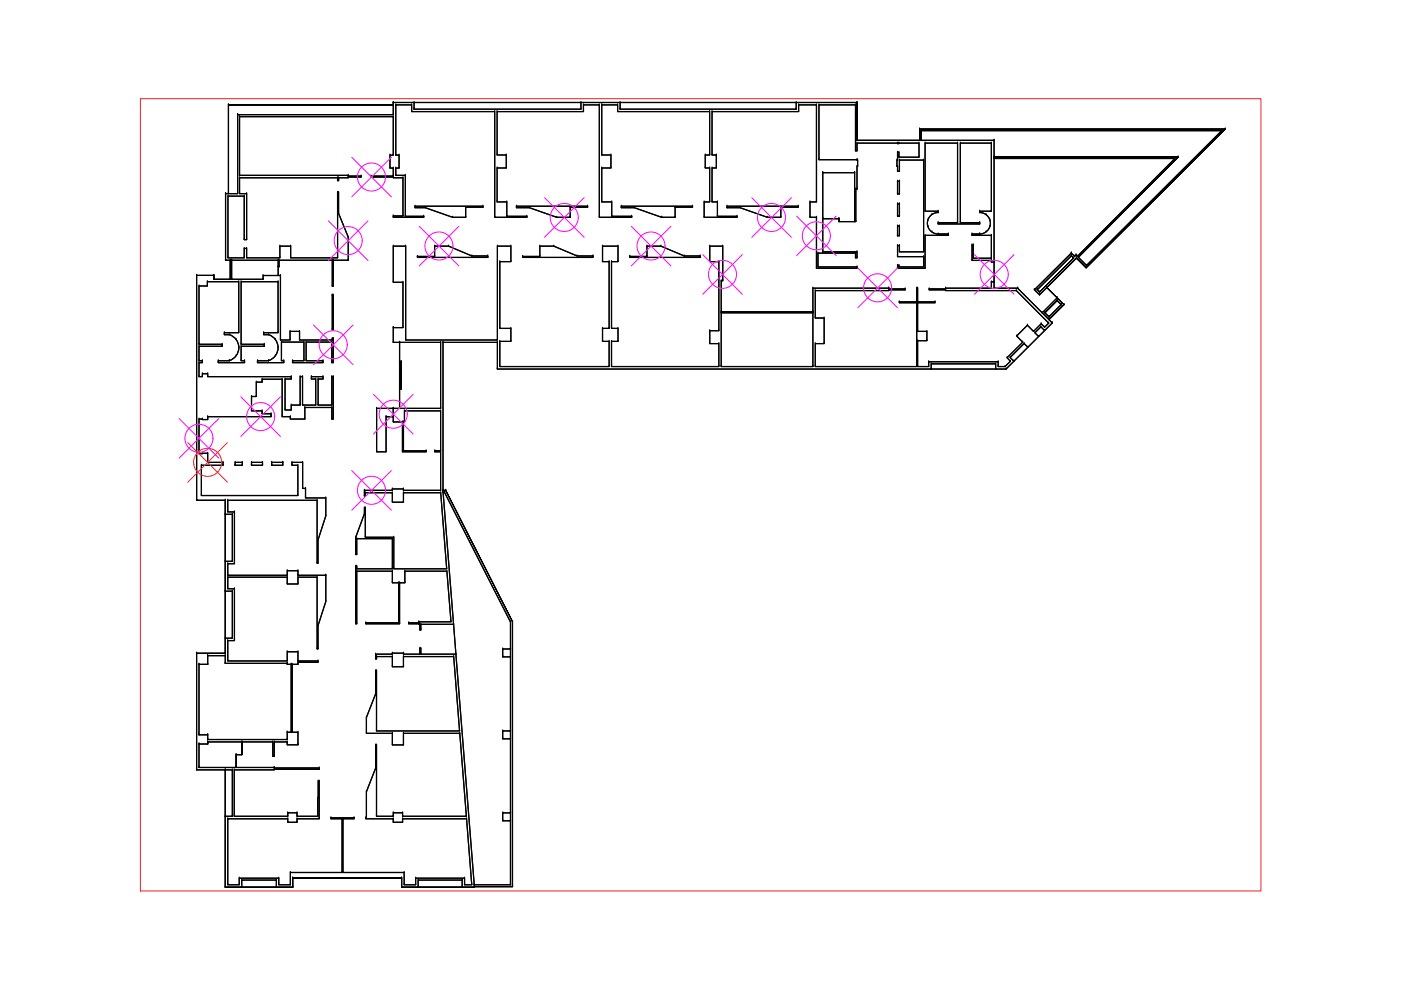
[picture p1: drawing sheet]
<svg xmlns="http://www.w3.org/2000/svg" width="297mm" height="210mm" viewBox="0 0 297 210" stroke-linecap="round" stroke-linejoin="round" font-family="sans-serif">
<!-- layer: 0 -->
<g fill="none" stroke="#000" stroke-width=".25">
<path d="M48.4 22.2h.1M50.4 24.3h.1M50.8 24.7h.1M50.8 37.2h.1M50.8 37.7h.1M71.6 38.3h.1M71.6 37.7h.1M71.8 37.7h.1M71.8 38.3h.1M73.8 37.2h.1M73.8 37.3h.1M73.8 37.5h.1"/>
<path d="M73.8 37.7h.1M76.6 37.3h.1M76.6 37.5h.1M78.6 37.5h.1M78.6 37.3h.1M82.7 35.6h.1M82.7 32.9h.1M83.4 24.3h-33v16.8M83.4 21.7h98.3zM83.4 22.2v2.1h-33v16.8h-2M83.4 22.2h-35v18.9v-18.9h35v-.5v2.6M83.4 37.7h.1"/>
<path d="M83.4 37.5h.1M83.4 37.3h.1M83.4 35.6h.1M83.4 32.9h.1M83.4 24.7h.1M83.4 24.3h.1M83.4 21.7h.1M83.4 22.2h.1M83.9 22.2h.1M83.9 32.9h.1M83.9 35.6h.1M83.9 37.2h.1"/>
<path d="M84.6 32.9h.1M84.6 35.6h.1M85.4 37.7h.1M85.9 37.2h.1M87.3 23.7h.1M87.3 22.2h.1M87.8 21.7v1.4h35.4v-1.4M87.8 23.1h.1M87.8 21.7h.1M104.9 23.7h.1M105.4 23.7h.1M105.4 32.9h.1"/>
<path d="M105.4 35.6h.1M107.3 32.9h.1M107.3 35.6h.1M123.2 23.1h.1M123.2 21.7h.1M123.7 22.2h.1M123.7 23.7h.1M127.1 22.2h.1M127.6 22.2h3.3v1.5h19.6v9.2h-1v2.7h1v7.2h-1.2v3.3h7v-.2h-4.2v-3.1h-1.1v-7.2h.9v-2.7h-.9v-9.2h18.3v-1.5h3.8v20.6h-1.4v3.3h1.4v10.8h8.6v-.3h-8.3v-2.9h8v1h.3v-1.3h-7.3M127.6 22.2v10.7h1.9v2.7h-1.9v7.2h2.1v3.1h4.2v.2h-6.8v-23.9h-3.4v1.5h-18.3v9.2h1.9v2.7h-1.9v7.2h2v3.1h4.3v.2h-6.8v-22.4h-17.6v-1.5h-3.4v10.7h.7v2.7h-.7v1.6h2v8.7h3.9v.2h-6.4v-.3h2v-8.1l-6.8-.2v-.2h4.8v-1.7h-.7v-2.7h.7v-8.2h-32.6v12.5h23v.1h2.8v.2l-4.8 .2v.6h-.2v-.6h-20.8v3.4h1.5v9.7h-.5v-9.2h-3.5v13.1h3.5v-2h.5v2h7v-2.5h2.3v2.5h10v-13.9h.2v4.4l2 5.1v4.9h-3.1v5.5h-.3v-5.5h-11.2v1.4h-.2M127.6 22.2h.1M127.6 32.9h.1"/>
<path d="M127.6 35.6h.1M129.5 32.9h.1M129.5 35.6h.1M130.9 22.2h.1M130.9 23.7h.1M131.5 21.7v1.4h37.3v-1.4M131.5 23.1h.1M131.5 21.7h.1M149.5 32.9h.1M149.5 35.6h.1M150.5 23.7h.1M150.5 32.9h.1"/>
<path d="M150.5 35.6h.1M151 35.6h.1M151 32.9h.1M151 23.7h.1M151.9 35.6h.1M151.9 32.9h.1M168.8 23.1h.1M168.8 21.7h.1M169.3 23.7h.1M169.3 22.2h.1M173.1 22.2h.1M173.6 33.9h.1"/>
<path d="M173.6 22.2h.1M174.4 36.6h6.8v3.5M174.4 36.6h.1M174.4 36.6v16.8M181.2 36.6v3.5h.5M181.2 36.6h-6.8v9.8M181.2 36.6h.1M181.4 22.2h.1M181.4 32h.1M181.7 29.8v-8.1v8.1M181.7 35.3h.1M181.7 33.9h.1"/>
<path d="M181.7 32h.1M181.7 30.3h.1M181.7 29.8h.1M181.7 21.7h.1M181.8 35.3h.1M181.8 33.9h.1M190.2 33.9h.1M190.2 35.3h.1M190.3 38.4h.4v2.7h-.4zM190.3 38.4h.1M190.3 30.3h.1M190.3 30.5h.1"/>
<path d="M190.3 32.3h.1M190.3 33.9h.1M190.3 35.3h.1M190.3 36.3h.1M190.6 30.5h.1M190.6 30.3h.1M190.6 33.3h.1M190.6 32.3h.1M190.7 38.4h.1M190.7 36.3h.1M190.7 33.9h.1M194.8 30.3h.1"/>
<path d="M194.8 33.3h.1M195 29.8h.3v-2.1v2.1M195 29.8h-13.3h29.1M195 29.8h.1M195 27.4h.1M195.3 29.8h15.5v3.5M195.3 27.7h63.7h-63.7M195.3 27.7h.1M195.3 29.8h.1M195.8 33.9h.1M196.1 30.3h.1M203 30.3h.1"/>
<path d="M203.6 30.3h.1M210.2 30.3h.1M210.8 33.6h38.3l-20.7 20.7-.3-.2-.3 .2-.7-.6-7.8 7.7 1.1 1.1M210.8 29.8v31.3M210.8 29.8h.1M210.8 33.6h.1M210.8 33.3h.1M210.8 33.3v.3M249.1 33.6h.1M249.8 33.3h-39h39M249.8 33.3h.1M259 27.7l-28.6 28.6 28.6-28.6"/>
<path d="M259 27.7h.1M259.8 27.4h.1M41.7 58.4h.1M44 59.7h.1M45.3 59.2h.1M45.3 58.4h.1M47.8 55.2h1v4v-4M47.8 41.1v14.1h11.2M47.8 41.1h.1M47.8 55.2h.1M47.8 41.1h2.6M48.3 41.6h.1"/>
<path d="M48.3 54.7h.1M48.4 41.1h-.6v14.1M48.4 41.1h.1M48.8 55.2h.3v4h-.3M48.8 59.2h-3.5v-.8h-3.6v47.7h6.1h-6.1v-47.7h3.6v.8h10.5M48.8 59.2h.1M48.8 55.2h.1M49.1 55.2h9.9v3.2h-3.2v.8h-6.7zM49.1 55.2h.1M49.1 59.2h.1M50.4 41.1h.1M50.6 59.7h.1"/>
<path d="M50.8 41.1h.1M51.1 59.7h.1M51.8 50.8h.1M51.8 41.6h.1M51.8 54.7h.1M51.8 52.7h.1M52.3 41.1h.1M52.3 50.8h.1M52.3 52.7h.1M52.3 54.7h.1M55.8 59.2v-.8h3.7v13.7h2v-1.8h2v1.8h6.9v-.3h.3v5.1h-.4v-4.4h-5.4v4h3.6v.4h-6.5v-.4h2.4v-4h-4.7v4h.5v.4h-5.6v-.4h2.3M55.8 58.4h.1"/>
<path d="M55.8 59.2h.1M59 59.7h.1M59 55.2v3.2M59 58.4h.5v13.7h2v-1.8h2v1.8h6.9v-.3h.3v5.1h-.4v-4.4h-5.4v4h3.6v.4h-6.5v-.4h2.4v-4h-4.7v4h.5v.4h-5.6v-.4h2.3M59 56.6h.1M59 55.2h.1M59 58.4h.1M59.2 55.2h.1M59.2 56.6h.1M59.3 54.7h.1M59.3 52.2h.1M59.5 58.4h.1"/>
<path d="M61.6 52.2h.1M61.6 54.7h.1M70.4 55.2h.1M70.7 55.2h.1M71.6 54.7h.1M71.6 40.8h.1M71.8 40.8h.1M71.8 45.2h.1M73.8 50.3h.1M73.8 55.2h.1M83.4 59.9h.1M83.4 52.2h.1"/>
<path d="M83.4 46.1h.1M83.4 45.8h.1M85.4 59.9h.1M85.4 45.8h.1M85.9 45.9h.1M86 52.2h.1M88 43.7h14.4v.2h-3.7v2.2h-2.7l-5.8-2.1h-2.2zM88 43.7h.1M88 44h.1M88.5 54.4h3.6v-2.2h3l4.9 2.1h3.4v.3h-14.9zM88.5 54.6h.1M88.5 54.4h.1"/>
<path d="M89.8 45.9h.1M89.8 46.1h.1M90.2 44h.1M92.1 52.2h.1M92.1 54.4h.1M95.1 52.2h.1M96 46.1h.1M98.7 46.1h.1M98.7 43.9h.1M100 54.3h.1M102.4 43.9h.1M102.4 43.7h.1"/>
<path d="M103.4 54.6h.1M103.4 54.3h.1M104.9 46.1h.1M105.4 42.8h.1M105.5 52.2h.1M106 55.5h.1M107.4 42.8h.1M107.4 45.9h.1M108.3 52.2h.1M108.3 55.5h.1M109.5 43.7h15.1v.2h-3.7v2.2h-2.9l-5.7-2.1h-2.8zM109.5 43.7h.1"/>
<path d="M109.5 44h.1M110.8 54.4h3.7v-2.2h2.9l5 2.1h3.3v.3h-14.9zM110.8 54.6h.1M110.8 54.4h.1M111.7 45.9h.1M111.7 46.1h.1M112.3 44h.1M114.5 54.4h.1M114.5 52.2h.1M117.4 52.2h.1M118 46.1h.1M120.9 46.1h.1"/>
<path d="M120.9 43.9h.1M122.4 54.3h.1M124.6 43.9h.1M124.6 43.7h.1M125.7 54.6h.1M125.7 54.3h.1M127.1 46.1h.1M127.6 42.8h.1M127.7 55.5h.1M127.7 52.2h.1M129.1 55.5h.1M129.7 55.5h.1"/>
<path d="M129.7 42.8h.1M129.7 45.9h.1M131 52.2h.1M131 55.5h.1M131.7 43.7h15.1v.2h-3.7v2.2h-2.8l-5.8-2.1h-2.8zM131.7 44h.1M131.7 43.7h.1M133.5 54.4h3.7v-2.2h2.9l5 2.1h3.3v.3h-14.9zM133.5 54.4h.1M133.5 54.6h.1M133.9 45.9h.1M133.9 46.1h.1"/>
<path d="M134.5 44h.1M137.2 54.4h.1M137.2 52.2h.1M140.1 52.2h.1M140.3 46.1h.1M143.1 46.1h.1M143.1 43.9h.1M145.1 54.3h.1M146.8 43.9h.1M146.8 43.7h.1M148.4 54.6h.1M148.4 54.3h.1"/>
<path d="M149.3 42.8h.1M149.3 46.1h.1M150.5 42.8h.1M150.5 55.5h.1M150.5 52.2h.1M151 42.8h.1M152.1 45.9h.1M152.1 42.8h.1M152.4 55.5h.1M152.9 59.5h.3v-7.3h-2.7v3.3h1.9v14.6h-1.9v2.7h1.9v4.9h-22.7v-5.3h1.3v-2.8h-1.3v-14.1h1.3v-3.3h-3.3v3.3h1.4v14.1h-1.4v2.8h1.4v5.3h-23.1v-5.3h2.3v-2.8h-2.3v-14.1h2.3v-3.3h-2.8v19.9h-19.5v-19.9h-2.6v7.7h2v9.6h-2v3.1M152.9 59.5v18.2h19.4M152.9 59.5h.1"/>
<path d="M153.2 52.2h.1M153.2 59.5h.1M154.1 43.7h15.1v.2h-3.6v2.2h-2.9l-5.8-2.1h-2.8zM154.1 43.7h.1M154.1 44h.1M156.3 46.1h.1M156.3 45.9h.1M156.9 44h.1M162.7 46.1h.1M165.6 43.9h.1M165.6 46.1h.1M169.2 43.9h.1"/>
<path d="M169.2 43.7h.1M171.7 42.8h.1M171.7 46.1h.1M173.1 42.8h.1M173.1 46.1h.1M173.1 56.9h.1M173.4 56.6h.1M173.4 53.7h.1M174.4 46.4v7h7.3v1.3h-.3v-1h-8v2.9h8.3v.3h-8.6v-10.8h-1.4v-3.3h1.4v-20.6h-3.8v1.5h-18.3v9.2h.9v2.7h-.9v7.2h1.1v3.1h4.2v.2h-7v-3.3h1.2v-7.2h-1v-2.7h1v-9.2h-19.6v-1.5h-3.3v10.7h1.9v2.7h-1.9v7.2h2.1v3.1h4.2v.2h-6.8v-23.9h-3.4v1.5h-18.3v9.2h1.9v2.7h-1.9v7.2h2v3.1h4.3v.2h-6.8v-22.4h-17.6v-1.5h-3.4v10.7h.7v2.7h-.7v1.6h2v8.7h3.9v.2h-6.4v-.3h2v-8.1l-6.8-.2v-.2h4.8v-1.7h-.7v-2.7h.7v-8.2h-32.6v12.5h23v.1h2.8v.2l-4.8 .2v.6h-.2v-.6h-20.8v3.4h1.5v9.7h-.5v-9.2h-3.5v13.1h3.5v-2h.5v2h7v-2.5h2.3v2.5h10v-13.9h.2v4.4l2 5.1v4.9h-3.1v5.5h-.3v-5.5h-11.2v1.4h-.2M174.4 46.4h3.5v.6v-.6zM174.4 46.4h.1M174.4 53.4h.1"/>
<path d="M177.9 46.4h.1M177.9 47h.1M181.2 40.1h.2v6.9h-.2M181.2 47h-3.3h3.3M181.2 47h.2v-6.9h.3l.1-6.2h-8.2v-11.7h7.8v9.8h.3v-1.7h13.1v3h-4.2v-1h-.3l-.1 3h.1v1h.4v-2.4h5.1v19.5h-5.1v-1.3h-.4v2.3h5.5v2.2h-5.2v-.3h-.3v.6h5.8v-7h5v-.3h-2.2M181.2 40.1v6.9v-6.9M181.2 40.1h.1M181.2 47h.1M181.4 53.7h.1M181.4 54.7h.1M181.4 47h.1M181.4 40.1h.1"/>
<path d="M181.7 40.1l.1-6.2h-8.2v-11.7h7.8v9.8h.3v-1.7h13.1v3h-4.2v-1h-.3l-.1 3h.1v1h.4v-2.4h5.1v19.5h-5.1v-1.3h-.4v2.3h5.5v2.2h-5.2v-.3h-.3v.6h5.8v-7h5v-.3h-2.2M181.7 56.9h.1M181.7 56.6h.1M181.7 54.7h.1M181.7 53.4h.1M181.7 40.1h.1M190.3 43.2h.4v2.6h-.4zM190.3 47.9h.4v2.1h-.4zM190.3 41.1h.1M190.3 43.2h.1M190.3 45.8h.1M190.3 52.1h.1"/>
<path d="M190.3 54.4h.1M190.3 56.3h.1M190.3 56.9h.1M190.3 50h.1M190.3 47.9h.1M190.6 56.6h.1M190.6 56.3h.1M190.7 41.1h.1M190.7 45.8h.1M190.7 43.2h.1M190.7 53.4h.1M190.7 52.1h.1"/>
<path d="M190.7 50h.1M190.7 47.9h.1M195.8 53.4h.1M195.8 54.4h.1M195.8 56.6h.1M196.1 56.9h.1M196.1 49.9h.1M196.1 44.8h.1M196.8 46.6h.1M196.8 48h.1M197.6 45.5h.1M197.6 49.2h.1"/>
<path d="M198.9 45.1a2.28 2.28 0 0 0-2.3 2.2 2.28 2.28 0 0 0 2.3 2.3M198.9 45.1h.1M198.9 45.1v-.3h-2.8v-14.5h6.9v16.9h-4.1v.3h8.8v-.3h-4.1v-16.9h6.6v14.5h-2.5v.3M198.9 49.6h.1M198.9 44.8h.1M198.9 47.2h.1M198.9 47.5h.1M201.1 49.9h.1M201.1 49.6h.1M203 47.2h.1M203.6 47.2h.1M206.1 49.6h.1"/>
<path d="M206.1 49.9h.1M206.1 51.9h.1M206.1 55.2h.1M206.4 54.8h.1M206.4 51.9h.1M207.7 45.1a2.28 2.28 0 0 1 2.3 2.2 2.28 2.28 0 0 1-2.3 2.3M207.7 49.6h.1M207.7 49.6h-1.6v.3h4.1v4.9h-3.8v-2.9h-.3v3.3h4.1v.4h.6M207.7 47.5h.1M207.7 47.2h.1M207.7 44.8h.1M207.7 45.1h.1"/>
<path d="M209 49.2h.1M209 45.5h.1M209.9 48h.1M209.9 46.6h.1M210.2 59.8v1.3h-9.7v.1h-3.5v.3h3.5v.1h15l6.8 6.9-.8 .9-.7-.8-1.7 1.7-1.3-1.3-2.3 2.2 1.3 1.4-3.3 3.3 .7 .7-1.1 1.1h-1.5v-1h-14.7v1h-2.4v-5.5h2v-1.9h-2v-6.1h3.7v-.2h-3.7v-2.9h-.1v2.9h-3.7v.2h3.7v13.5h-21.5v-4.9h1.8v-5.4h-1.8v-5.8h15.5v-.1h3.5v-.3h-3.5v-.1h-16.1v5h-19.4v-6.6h.3v-7.3h-2.7v3.3h1.9v14.6h-1.9v2.7h1.9v4.9h-22.7v-5.3h1.3v-2.8h-1.3v-14.1h1.3v-3.3h-3.3v3.3h1.4v14.1h-1.4v2.8h1.4v5.3h-23.1v-5.3h2.3v-2.8h-2.3v-14.1h2.3v-3.3h-2.8v19.9h-19.5v-19.9h-2.6v7.7h2v9.6h-2v3.1h1.3M210.2 59.8h.1M210.2 44.8h.1M210.2 49.9h.1M210.2 54.8h.1M210.2 55.2h.1M210.2 55.6h.1M210.2 59.8h.6"/>
<path d="M210.8 59.8h-.6v1.3h-9.7v.1h-3.5v.3h3.5v.1h15l6.8 6.9-.8 .9-.7-.8-1.7 1.7-1.3-1.3-2.3 2.2 1.3 1.4-3.3 3.3 .7 .7-1.1 1.1h-1.5v-1h-14.7v1h-2.4v-5.5h2v-1.9h-2v-6.1h3.7v-.2h-3.7v-2.9h-.1v2.9h-3.7v.2h3.7v13.5h-21.5v-4.9h1.8v-5.4h-1.8v-5.8h15.5v-.1h3.5v-.3h-3.5v-.1h-16.1M210.8 59.8h.1M210.8 55.6h.1M227.1 54.2l.5 .5-.5-.5M227.1 53.7h.1M227.1 54.2h.1M227.6 54.7l-7.2 7.2 7.2-7.2M227.6 54.7h.1M227.8 54.3h.1M228.1 54.1h.1M228.2 54.7h.1M228.4 54.3h.1"/>
<path d="M228.6 54.6l21.2-21.3-21.2 21.3M228.6 54.6h.1M230.3 56.8h.1M230.4 56.3l-1.8-1.7 1.8 1.7M230.4 56.3h.1M42.2 79.9h.1M42.2 76.9h.1M42.2 76.5h.1M42.2 73.4h.1M42.2 73h.1M42.2 60.6h.1M42.9 79.2h.1"/>
<path d="M42.9 79.9h.1M42.9 76.9h.1M42.9 76.5h.1M44 60.6h.1M44 79.9h.1M44 79.2h.1M46.3 76.5h.1M46.3 76.9h.1M47.1 73.4h.1M47.1 73h.1M47.6 70.5h.1M47.6 71h.1"/>
<path d="M48.6 70.9a2.89 2.89 0 0 1 2 2.8 2.89 2.89 0 0 1-2 2.8M48.6 71h-1v-.5h3v-10.8h-6.6v.9h-1.8v12.4h4.9v.4h-4.9v3.1h.7v.4h-.7v3h.7v-.7h1.1v.7h17.8v.5h-1.4v6.5h1.4v-1h1.8v-6h.5v6h2.8v-5.5h-.9v-.5h2.5v.5h-1.1v5.5h2.9v-6h.4v9h-.4v-2.5h-5.7v2.5h-3v-.6h-1.8v-7.9h-4.2v.6h-1.3v3.1h-1v3h2.3v.6h1.9v.6h-13.5v.7l-1.8-.1v7.3l1.8-.1v1.9h3.3v.7h-4.6v6.4h20.4v-6.4h-1.2v-.7h2.3v5.6h.6v2h4.3v3.8l-1.7 5.1v4.9h-.2v-13.3h-18.9v2.4h1.4v11h-1.4v2.5h12.6v-1h2.3v1h5.9M48.6 76.5h.1M48.6 71h-1v-.5h3v-10.8h-6.6v.9h-1.8v12.4h4.9v.4h-4.9v3.1h.7v.4h-.7v3h.7v-.7h1.1v.7h17.8v.5h-1.4v6.5h1.4v-1h1.8v-6h.5v6h2.8v-5.5h-.9v-.5h2.5v.5h-1.1v5.5h2.9v-6h.4v9h-.4v-2.5h-5.7v2.5h-3v-.6h-1.8v-7.9h-4.2v.6h-1.3v3.1h-1v3h2.3v.6h1.9v.6h-13.5v.7l-1.8-.1v7.3l1.8-.1v1.9h3.3v.7h-4.6v6.4h20.4v-6.4h-1.2v-.7h2.3v5.6h.6v2h4.3v3.8l-1.7 5.1v4.9h-.2v-13.3h-18.9v2.4h1.4v11h-1.4v2.5h12.6v-1h2.3v1h5.9v5.5l-1.7 5.2v4.9h-.2v-15.2h-4v1.4h-2.3v-1.4h-12.6v2.4h1.4v11h-1.4v4.3h12.6v-1.9h2.3v1.9h4.2v.3h-4.2v.5h-1.2v14.4h1.2v2.6h-2.3v-.6h-2.7v3.1h-.4v-3.1h-6.5M48.6 71h.1M50.1 75.4h.1M50.1 72h.1M50.6 70.5h.1M50.7 73.7h.1M51.1 76.5h.1M51.1 73.4h.1M51.1 73h.1"/>
<path d="M51.8 76.9h.1M51.8 76.5h.1M54.6 76.5h.1M54.6 76.9h.1M55.9 70.5h.1M55.9 71h.1M56 73.4h.1M56 73h.1M56.9 70.9a2.89 2.89 0 0 1 2.1 2.8 2.89 2.89 0 0 1-2.1 2.8M56.9 71h-1v-.5h3.1v-10.8h-7.9v13.3h4.9v.4h-4.9v3.1h.7v.4h-5.5v-.4h2.3M56.9 76.5h.1M56.9 71h.1"/>
<path d="M58.4 75.4h.1M58.4 72h.1M59 70.5h.1M59 73.7h.1M59.5 72.1h.1M59.7 76.5h.1M59.7 72.5h.1M60.2 76.9h.1M60.2 76.5h.1M61.5 70.3h.1M61.5 72.1h.1M61.8 79.9h.1"/>
<path d="M62 76.5h.1M62 76.9h.1M63.5 72.1h.1M63.5 70.3h.1M63.6 79.9h.1M64.1 79.9h.1M64.4 72.5h.1M64.4 76.5h.1M64.9 76.5h.1M64.9 72.5h.1M66 79.9h.1M68.5 79.9h.1"/>
<path d="M68.5 76.9h.1M68.5 76.5h.1M70.3 79.9h.1M70.3 72.5h.1M70.3 76.9h.1M70.4 62.6h.3v7.3h-.3zM70.4 62.6h.1M70.4 69.9h.1M70.4 60.7h.1M70.4 71.8h.1M70.4 72.1h.1M70.7 69.9h.1"/>
<path d="M70.7 62.6h.1M70.7 60.7h.1M70.7 79.9h.1M70.7 76.9h.1M70.7 71.8h.1M83.4 69.5h.1M83.4 72.6h.1M83.4 72.6h10M84.7 76.7v-4.1v4.1M84.7 76.7h.3v5.8h-.3h.3v-5.8zM84.7 72.6h8.7v14M84.7 72.6h.1"/>
<path d="M84.7 76.7h.1M84.7 76.7v5.8M85 76.7h.1M85.4 69.5h.1M86 72.1h.1M93.4 72.6v14h-13.6M93.4 72.6h.1M93.9 72.6h11.6v5.6M93.9 72.6h.1M93.9 72.6v31.5M105.5 72.6v5.6h107.8M105.5 72.6h-11.6v31.4"/>
<path d="M105.5 72.1h.1M105.5 72.6h.1M105.5 78.2h.1M106 69.6h.1M106 72.4h.1M106 77.7h.1M108.3 69.6h.1M108.3 72.4h.1M127.7 72.4h.1M127.7 69.6h.1M129.1 77.7h.1M129.1 72.4h.1"/>
<path d="M129.1 69.6h.1M129.7 69.6h.1M129.7 72.4h.1M129.7 77.7h.1M131 69.6h.1M131 72.4h.1M150.5 72.8h.1M150.5 70.1h.1M152.4 77.7h.1M152.4 72.8h.1M152.4 70.1h.1M152.9 66.3v-.2h19.4v.2"/>
<path d="M152.9 66.3h19.4h-19.4v11.4M152.9 77.7h.1M152.9 66.3h.1M152.9 66.1h.1M172.3 66.3v11.4h-19.4M172.3 66.3h.1M172.3 61.1h.1M172.3 77.7h.1M172.3 66.1h.1M172.3 61.1v16.6M172.9 61.6h.1M172.9 67.4h.1"/>
<path d="M172.9 72.8h.1M172.9 77.7h.1M174.7 67.4h.1M174.7 72.8h.1M188.4 61.1h.1M188.4 61.2h.1M188.4 61.5h.1M188.4 61.6h.1M190.7 64.2h.1M190.7 64h.1M191.9 61.2h.1M191.9 61.5h.1"/>
<path d="M194.4 77.7h.1M194.4 64.2h.1M194.4 64h.1M194.4 61.1h.1M194.5 61.1h.1M194.5 64h.1M194.5 64.2h.1M194.5 70.3h.1M194.5 72.2h.1M194.5 77.7h.1M196.5 70.3h.1M196.5 72.2h.1"/>
<path d="M196.9 77.7h.1M196.9 76.7h.1M197 61.5h.1M197 61.2h.1M197.4 78.2v-1.1h13.7v1.1M197.4 78.2h.1M197.4 77.1h.1M198.2 64h.1M198.2 64.2h.1M200.5 61.6h.1M200.5 61.5h.1M200.5 61.2h.1"/>
<path d="M200.5 61.1h.1M210.2 61.1h.1M210.8 61.1h.1M210.8 61.1h5M211.1 77.1h.1M211.1 78.2h.1M211.6 76.7h.1M211.6 77.7h.1M213.1 77.7h.1M213.3 78.2h.1M213.5 75.9h.1M214.2 75.8h.1"/>
<path d="M214.2 76.6h.1M215 76.6h.1M215.5 61.6h.1M215.5 71.2h.1M215.8 61.1l7.3 7.4-9.8 9.7M215.8 61.1h.1M216.8 72.6h.1M217.1 72.8h.1M217.8 69h.1M217.9 73.6l-.8-.8-2.9 3 .8 .8M217.9 73.6h.1M219.1 70.3h.1"/>
<path d="M219.3 61.4h.1M219.4 70.6h.1M219.9 61.4l7.2-7.2-7.2 7.2M219.9 61.4h.1M220.2 71.3h.1M220.4 61.9l-.5-.5 .5 .5M220.4 62.5h.1M220.4 61.9h.1M220.7 69.3h.1M220.8 68.6h.1M221 66.3h.1M221.5 70.1l-.8-.8-1.3 1.3 .8 .7"/>
<path d="M221.5 70.1h.1M221.5 69.4h.1M221.5 66.3l2.6-2.6-2.6 2.6M221.5 66.3h.1M222 61l-1.6 1.5-1.1-1.1 7.8-7.7 .7 .6 .3-.2 .3 .2 20.7-20.7h-38.3v27.5h5l5.2 5.2 3.1-3.1M222 61l3.6 3.6zM222 61l6.2-6.3 2.1 2.1 29.5-29.4h-64.8v2.4v-2.4h64.8l-29.5 29.4-2.1-2.1-7.8 7.8M222 61h.1M222.3 68.5h.1M222.4 67.2l-.9-.9 .9 .9M222.4 67.8l3.2-3.2-3.2 3.2 .7 .7M222.4 67.8h.1"/>
<path d="M222.4 67.2h.1M223.1 68.5l-9.8 9.7h-107.8M223.1 68.5h.1M224.1 63.7l.9 .9-.9-.9M224.1 63.2l-3.1 3.1 1.4 1.5M224.1 63.2h.1M224.1 63.7h.1M225 64.6l-2.6 2.6 2.6-2.6M225 64.6h.1M225.6 64.6h.1M42.2 96.2h.1M42.2 88.9h.1"/>
<path d="M42.7 98.7h.1M42.9 96.1h.1M42.9 96.2h.1M42.9 88.9h.1M42.9 89h.1M44 98h.1M44 96.1h.1M44 89h.1M44 88.3h.1M47.3 98.7h.1M47.3 98h.1M49.9 98h1.5v.7h-1.5z"/>
<path d="M49.9 98.7h.1M49.9 98h.1M51.4 98.7h.1M51.4 98h.1M53.3 98h2.4v.7h-2.4zM53.3 98.7h.1M53.3 98h.1M53.3 87.1h.1M53.3 84.1h.1M54.3 84.1h.1M54.3 81h.1M55.6 87.7h.1"/>
<path d="M55.6 87.1h.1M55.6 81h.1M55.6 80.4h.1M55.7 98.7h.1M55.7 98h.1M57.5 88.3h.1M57.5 87.7h.1M57.6 98h2.4v.7h-2.4zM57.6 98h.1M57.6 98.7h.1M59.8 80.4h.1M59.8 88.3h.1"/>
<path d="M60 98h.1M60 98.7h.1M60.4 86.9h.1M60.4 80.4h.1M61.6 88.3h.1M61.6 88.9h.1M61.8 85.9h.1M61.8 86.9h.1M61.8 80.4h.1M61.9 98h.1M61.9 98.7h.1M63.1 98.7h.1"/>
<path d="M63.6 85.9h.1M64.1 85.9h.1M64.2 98h.1M64.6 88.9h.1M64.6 86.4h.1M66 80.4h.1M66.9 80.4h.1M66.9 85.9h.1M67.4 85.9h.1M67.4 80.4h.1M68.5 80.4h.1M70.3 86.4h.1"/>
<path d="M70.3 88.9h.1M70.3 85.9h.1M70.7 88.9h.1M79.8 86.6v9.2h2.1v-7.4h1.5M79.8 95.8h.1M79.8 86.6h.1M81.9 88.4h.1M81.9 95.8h.1M83.4 88.4v-1.8v2.9h1.9v6.3h5v-.2h-4.8v-6.1h.3v-2.4h7.6v8.5h-1.2v.2h1.2v8.2h-7.9v-.3h-2.3v.3h-5.9v1.2h.2v-.7h5.7v2h2.3v-2h7.9l1.3 16.1h-11.2v-6.7h-6v-6.2h-.2v1.2l-1.9 5v3.7h.2v-3.4h7.6v6.4h-7.6v-.5h-.2v12.2h.2v-11.2h7.6v2.5h1.3v8.5h-6.9v.2h7.1v-8.7h1.1v-2.5h8.9l.9 10.7h-6.8v.3h-2.1v.2l2.3 .1v1.2h.2v-1.2h7M83.4 88.4h.1M83.4 86.6h.1M83.4 89.5h.1"/>
<path d="M84.7 82.5v4.1v-4.1M84.7 86.6h-4.9v9.2h2.1v-7.4h1.5v1.1h1.9v6.3h5v-.2h-4.8v-6.1h.3v-2.4h7.6v8.5h-1.2v.2h1.2v8.2h-7.9v-.3h-2.3v.3h-5.9v1.2h.2v-.7h5.7v2h2.3v-2h7.9l1.3 16.1h-11.2v-6.7h-6v-6.2h-.2v1.2l-1.9 5v3.7h.2v-3.4h7.6v6.4h-7.6v-.5h-.2v12.2h.2v-11.2h7.6v2.5h1.3v8.5h-6.9v.2h7.1v-8.7h1.1v-2.5h8.9l.9 10.7h-6.8v.3h-2.1v.2l2.3 .1v1.2h.2v-1.2h7M84.7 82.5h.1M84.7 86.6h.1M84.7 86.6h8.7M85 82.5h.1M85.3 89.5h.1M85.3 95.8h.1M85.5 95.6h.1M85.5 89.5h.1M85.8 89.5h.1M85.8 87.1h.1"/>
<path d="M90.3 95.8h.1M90.3 95.6h.1M92.2 95.6h.1M92.2 95.8h.1M93.4 87.1h.1M93.4 95.6h.1M93.4 95.8h.1M93.4 86.6h.1M41.7 106.1h.1M42.7 105.1h.1M47.8 109h1.5v10h-1.5M47.8 106.1v32.4z"/>
<path d="M47.8 109h.1M47.8 119h.1M47.8 106.1h.1M48.3 119.5h.1M48.3 108.5h.1M48.3 106.1h.1M49.3 109h.1M49.3 119h.1M49.7 119.5h.1M49.7 108.5h.1M63.1 105.1h.1M64.2 103.6h.1"/>
<path d="M64.8 105.6h.1M64.8 103.6h.1M67.2 106.1h.1M67.2 119.4h.1M67.4 119.4h.1M67.4 114.5h.1M69.1 109.4h.1M69.1 105.6h.1M75.4 113.9h.1M75.4 117.6h.1M75.6 117.6h.1M75.6 114.2h.1"/>
<path d="M77.3 104h.1M77.3 105.2h.1M77.3 107.7h.1M77.3 108.9h.1M77.5 105.2h.1M77.5 104.5h.1M77.5 113.9h.1M77.5 107.7h.1M83.2 103.7h.1M83.2 104h.1M83.2 104.5h.1M83.2 106.5h.1"/>
<path d="M83.2 114.2h.1M83.5 113.9h.1M85.5 104h.1M85.5 103.7h.1M85.5 106.5h.1M85.5 104.5h.1M93.4 104h.1M93.4 104.5h.1M93.9 104v.4h.3l14 27.5M93.9 104.1l6.7 84v-.1M93.9 104h.6l14.2 27.8v56.2h-8.1h8.1v-56.2l-14.2-27.8zM93.9 104.1h.1"/>
<path d="M93.9 104h.1M93.9 104.4h.3l14 27.5v5.7h-1.6v1.7h1.6v15.7h-1.6v1.6h1.6v15.8h-1.6v1.6h1.6v13.6h-7.7zM93.9 104.4h.1M94.2 104.4h.1M94.5 104h.1M41.7 138.5v24.7h7.6M41.7 138.5h6.1h-6.1v24.7M41.7 138.5h.1M44 139h3.8v1.6M44 139v1.9h-1.8M44 139h.1M47.8 125.3h1.5v10h-1.5"/>
<path d="M47.8 139v1.6h13.1M47.8 139h-3.8v1.9M47.8 125.3h.1M47.8 135.3h.1M47.8 138.5h.1M47.8 139h.1M48.3 122h.1M48.3 122.4h.1M48.3 124.8h.1M48.3 135.8h.1M49.3 125.3h.1M49.3 135.3h.1"/>
<path d="M49.7 124.8h.1M49.7 135.8h.1M60.9 121h.1M60.9 122h.1M60.9 123.8h.1M60.9 122.4h.1M60.9 138.2h.1M63.2 122h.1M63.2 121h.1M63.2 122.4h.1M63.2 123.8h.1M63.2 138.2h.1"/>
<path d="M67.2 137.6h.1M67.2 122.4h.1M67.4 132.7h.1M67.4 137.6h.1M69.1 122v5.5l-1.7 5.2v4.9h-.2v-15.2h-4v1.4h-2.3v-1.4h-12.6v2.4h1.4v11h-1.4v4.3h12.6v-1.9h2.3v1.9h4.2v.3h-4.2v.5M69.1 122h.1M69.1 127.5h.1M75.4 120.1h.1M75.4 132.3h.1M75.6 120.6h.1M75.6 120.1h.1M75.6 132.3h.1"/>
<path d="M75.6 121.1h.1M77.6 132.1h.1M77.6 132.3h.1M79.6 139.7h.1M79.6 138.7h.1M79.8 139.2h.1M79.8 139.7h.1M83.2 120.6h.1M83.2 121.1h.1M83.2 123.6h.1M83.2 139.2h.1M83.2 138.7h.1"/>
<path d="M83.2 138.5h.1M83.5 120.6h.1M84.5 123.6h.1M84.5 132.1h.1M84.7 132.3h.1M84.7 123.6h.1M85.5 139.2h.1M85.5 138.5h.1M85.5 138.7h.1M85.8 123.6h.1M85.8 121.1h.1M86.7 132.1h.1"/>
<path d="M86.7 132.3h.1M88.8 131.8h.1M88.8 132.1h.1M88.8 132.3h.1M88.8 132.4h.1M89 132.4h.1M89 133.6h.1M89 138.7h.1M89 137.5h.1M89.2 133.6h.1M89.2 132.4h.1M89.2 137.5h.1"/>
<path d="M89.2 138.7h.1M94.7 120.6h.1M94.7 121.1h.1M95.6 131.8h.1M96.2 132.4h.1M96.2 139.2h.1M96.7 138.7h-7.5v-1.2h-.2v1.2h-3.5v-.2h-2.3v.2h-3.6v1h.2v-.5h3.4v2.2h2.3v-2.2h10.7l1.2 15.8h-17.6v-12.8h-.2v4.9l-1.9 5v3.4h5.5v2.4h2.3v-2.4h12l1.4 17.6h-13.5v-.8h-2v.8h-3.6v-15.1h-.2v4.9l-1.9 5v5.5h-.1v.2h5.8v.7h2v-.7h13.5l1.1 14h-1.5v-1.4h-10.4v1.4h-2.4v-2.6h-13v-11.4h2.4v-.2h-4.9v.2h2.3v11.4h-10.9v2.6h-2.5v-1.4h-8.4v1.4h-2.4v-14h12.7v.7h2v-.7h4.7v-8h-.2l-.1 7.5h-4.4v-.8h-2v.8h-11.3v-9.9l18-.1v-.3l-9.5-.1M96.7 138.7h-7.5v-1.2h-.2v1.2h-3.5v-.2h-2.3v.2h-3.6v1h.2v-.5h3.4v2.2h2.3v-2.2h10.7l1.2 15.8h-17.6v-12.8h-.2v4.9l-1.9 5v3.4h5.5v2.4h2.3v-2.4h12l1.4 17.6h-13.5v-.8h-2v.8h-3.6v-15.1h-.2v4.9l-1.9 5v5.5h-.1v.2h5.8v.7h2v-.7h13.5l1.1 14h-1.5v-1.4h-10.4v1.4h-2.4v-2.6h-13v-11.4h2.4v-.2h-4.9v.2h2.3v11.4h-10.9v2.6h-2.5v-1.4h-8.4v1.4h-2.4v-14h12.7v.7h2v-.7h4.7v-8h-.2l-.1 7.5h-4.4v-.8h-2v.8h-11.3v-9.9l18-.1v-.3l-17.6-.1M96.7 138.7h.1M106.6 137.6h1.6v1.7h-1.6zM106.6 139.3h.1M106.6 137.6h.1"/>
<path d="M108.2 139.3v15.7M108.2 139.3h.1M108.2 137.6h.1M108.2 131.9h.1M108.2 131.9v7.4M108.7 131.8h.1M42.2 157.7v5h7.9M42.2 140.9v14.9h1.8M42.2 155.8h1.8v1M42.2 157.7h.1M42.2 155.8h.1M42.2 140.9h.1"/>
<path d="M44 157.3h7.3v2.7h-1.2v2.7v-2.7h1.2v-2.7M44 157.3v.4h-1.8M44 157.7h-1.8v5M44 140.9h-1.8v14.9M44 155.8v1h16.9M44 157.7h.1M44 157.3h.1M44 156.8h.1M44 155.8h.1M44 140.9h.1M47.8 140.6h13.1v.3M47.8 140.6h.1"/>
<path d="M48.3 140.1h.1M51.3 157.3h.1M57.8 157.3h-13.8v.4M57.8 157.3h.1M58.2 157.3h.1M60.9 140.9h.9v14.4v-14.4M60.9 140.6v.3h2.3M60.9 155.3v1.5h-16.9M60.9 140.1h.1M60.9 157.9h.1M60.9 157.3h.1M60.9 155.3h.1"/>
<path d="M60.9 156.8h.1M60.9 140.6h.1M60.9 140.9h.1M60.9 155.3h2.3M61.8 140.9h.2v14.4h-.2M61.8 155.3h-.9v1.5M61.8 155.3h.1M61.8 140.9h.1M62 155.3h.1M62 140.9h.1M63.2 155.3v2.6h-2.3v-.6h-2.7v3.1h-.4v-3.1M63.2 140.1h.1"/>
<path d="M63.2 140.4h.1M63.2 140.9h.1M63.2 157.9h.1M63.2 155.3h.1M67.4 140.1h.1M67.4 140.4h.1M77.7 155.5h.1M77.7 152.1h.1M79.6 158h.1M79.6 147.1h.1M79.6 142.2h.1M79.8 158h.1"/>
<path d="M79.8 142.2h.1M79.8 155h.1M83.2 157.9h.1M83.2 155.5h.1M83.2 141.4h.1M85.5 155.5h.1M85.5 157.9h.1M85.5 141.4h.1M97.4 155h.1M97.5 155.5h.1M106.6 155h1.6v1.6h-1.6zM106.6 156.6h.1"/>
<path d="M106.6 155h.1M108.2 156.6h.1M108.2 155h.1M108.2 155v19M41.7 163.2h.1M41.7 163.2h6.1M42.2 162.7h.1M42.2 162.7h16M47.8 163.2h1.5v9.9h-1.5M47.8 163.2v24.9zM47.8 173.1h.1M47.8 163.2h.1"/>
<path d="M48.3 173.6h.1M49.3 163.2v9.9h-1.5M49.3 173.1h.1M49.3 163.2h.1M49.7 163.2h.1M49.7 173.1h.1M50.1 162.7h.1M50.1 160h.1M51.3 160h.1M57.8 160.4h.1M58.2 160.4h.1M58.2 162.8h.1"/>
<path d="M58.2 162.7h.1M58.2 163.1h.1M58.2 163.2h.1M61 173.1h.1M61 172.3h.1M61 174.3h.1M61 173.6h.1M63 172.3h.1M63 173.1h.1M63 173.6h.1M63 174.3h.1M67.4 173.1h.1"/>
<path d="M67.4 169.2h.1M67.5 169.2h.1M67.5 165.6h.1M67.7 162.8h.1M67.7 163.1h.1M67.7 165.6h.1M67.7 173.6h.1M70.2 173.6h.1M70.2 173.4h.1M72.5 173.6h.1M72.7 173.6h.1M75.1 173.4h.1"/>
<path d="M75.1 173.6h.1M77.6 173.6h.1M77.6 173.4h.1M77.7 173.4h.1M77.7 167.9h.1M79.6 162.9h.1M79.8 173.1h.1M83.4 174.3h.1M83.4 173.6h.1M83.4 173.1h.1M83.4 172.3h.1M85.4 173.6h.1"/>
<path d="M85.4 174.3h.1M85.4 172.3h.1M85.4 173.1h.1M98.9 173.1h.1M98.9 173.6h.1M106.6 172.4h1.6v1.6h-1.6zM106.6 174h.1M106.6 172.4h.1M108.2 174v13.6M108.2 174h.1M108.2 172.4h.1M47.8 188.1h14.3z"/>
<path d="M47.8 188.1h.1M48.3 187.6h.1M50.7 187.6h.1M50.7 186.2h.1M51.3 188.1v-1.5h7.3v1.5M51.3 186.6h.1M51.3 188.1h.1M58.6 186.6h.1M58.6 188.1h.1M59.1 186.2h.1M59.1 187.6h.1M61.6 187.6h.1"/>
<path d="M61.6 185h.1M62.1 186.2h23.1v1.9v-1.9h-23.1v1.9zM62.1 188.1h.1M62.1 186.2h.1M72.5 185h.1M72.7 185h.1M85.2 188.1h15.4zM85.2 186.2h.1M85.2 188.1h.1M85.7 185h.1M85.7 187.6h.1M88.1 187.6h.1"/>
<path d="M88.1 186.2h.1M88.7 188.1v-1.5h9.3v1.5M88.7 186.6h.1M88.7 188.1h.1M98 186.6h.1M98 188.1h.1M98.5 186.2h.1M98.5 187.6h.1M100 187.6h.1M100.5 187.6h.1M100.5 187.6h7.7M100.5 187.6l.1 .4"/>
<path d="M100.6 188h.1M100.6 188.1h.1M108.2 187.6h.1M108.7 188h.1"/>
</g>
<g fill="none" stroke="#f0f" stroke-width=".21">
<path d="M74.6 33.3l8.4 8.4M83 33.3l-8.4 8.4M69.6 46.8l8.4 8.4M78 46.8l-8.4 8.4M88.9 48l8.4 8.4M97.3 48l-8.4 8.4M115.5 41.9l8.4 8.4M123.9 41.9l-8.4 8.4M133.8 48l8.4 8.4M142.2 48l-8.4 8.4M149 54l8.4 8.4M157.4 54l-8.4 8.4"/>
<path d="M159.4 41.9l8.4 8.4M167.8 41.9l-8.4 8.4M168.9 45.8l8.4 8.4M177.3 45.8l-8.4 8.4M181.9 56.8l8.4 8.4M190.3 56.8l-8.4 8.4M206.6 54l8.4 8.4M215 54l-8.4 8.4M66.5 68.9l8.4 8.4M74.9 68.9l-8.4 8.4M38 88.7l8.4 8.4M46.4 88.7l-8.4 8.4"/>
<path d="M51.1 84.1l8.4 8.4M59.5 84.1l-8.4 8.4M74.6 99.8l8.4 8.4M79.2 83.6l8.4 8.4M83 99.8l-8.4 8.4M87.6 83.6l-8.4 8.4"/>
<circle cx="78.8" cy="37.5" r="2.97"/>
<circle cx="73.8" cy="51" r="2.97"/>
<circle cx="93.1" cy="52.2" r="2.97"/>
<circle cx="119.6" cy="46.1" r="2.97"/>
<circle cx="138" cy="52.2" r="2.97"/>
<circle cx="153.2" cy="58.2" r="2.97"/>
<circle cx="163.6" cy="46.1" r="2.97"/>
<circle cx="173.1" cy="50" r="2.97"/>
<circle cx="210.8" cy="58.2" r="2.97"/>
<circle cx="70.7" cy="73.1" r="2.97"/>
<circle cx="186.1" cy="61" r="2.97"/>
<circle cx="42.2" cy="92.9" r="2.97"/>
<circle cx="55.3" cy="88.3" r="2.97"/>
<circle cx="83.4" cy="87.8" r="2.97"/>
<circle cx="78.8" cy="104" r="2.97"/>
</g>
<g fill="none" stroke="#ed1f24" stroke-width=".21">
<path d="M29.8 20.9h237.5v168h-237.5zM39.8 93.8l8.4 8.4M48.2 93.8l-8.4 8.4"/>
<circle cx="44" cy="98" r="2.97"/>
</g>
</svg>
